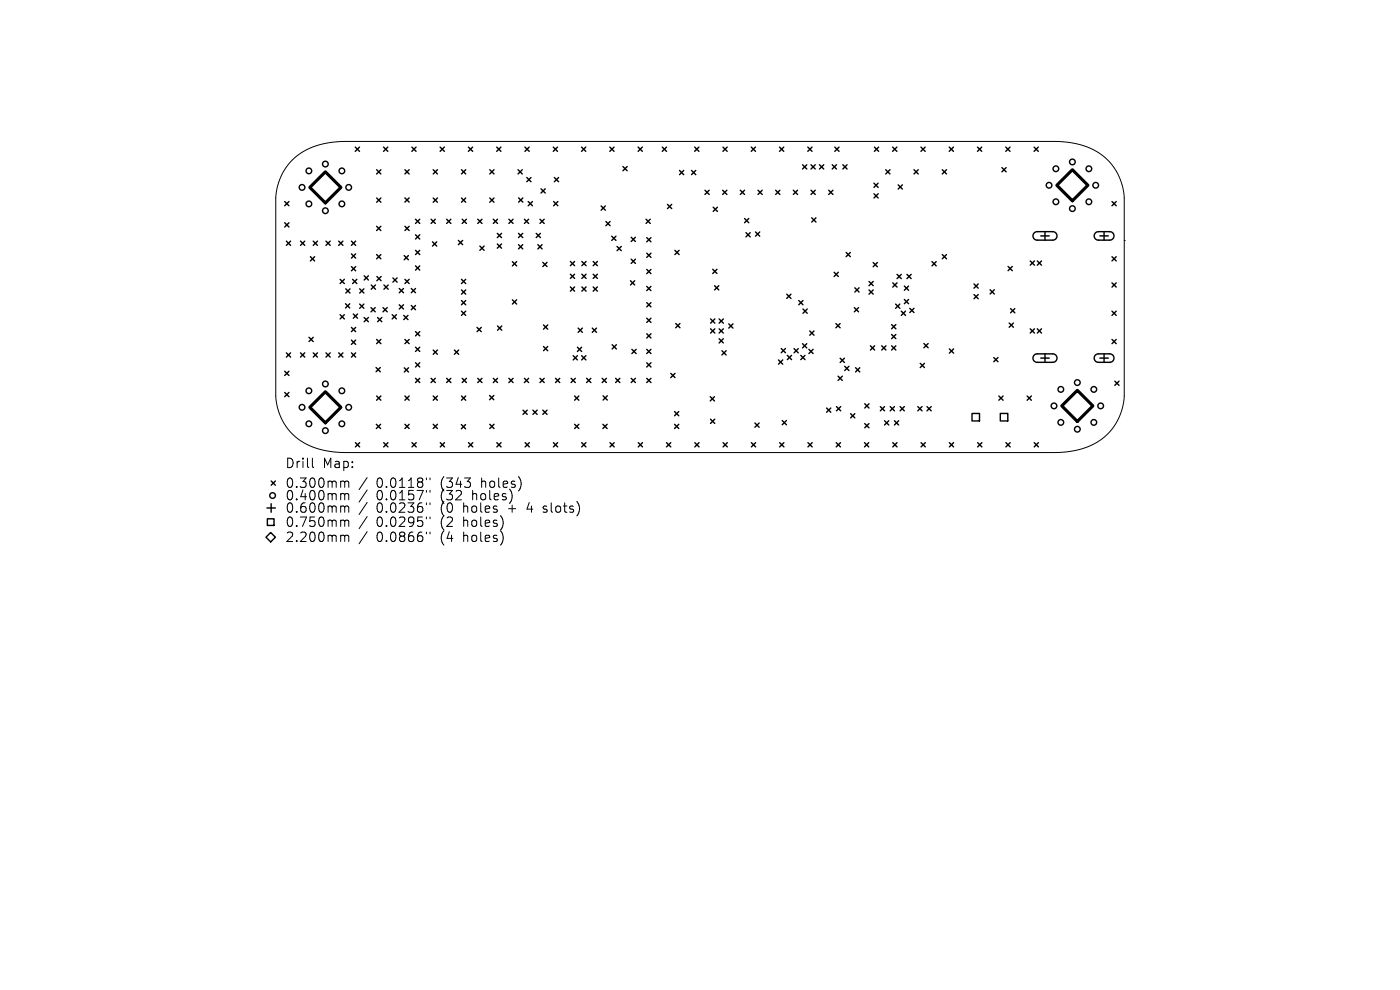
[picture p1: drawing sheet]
<svg xmlns="http://www.w3.org/2000/svg" width="297mm" height="210mm" viewBox="0 0 297 210" stroke-linecap="round" stroke-linejoin="round" font-family="sans-serif">
<defs><g id="words">
<g font-size="2.8">
<text x="60.4" y="99.6">Drill</text>
<text x="68.4" y="99.6">Map:</text>
<text x="60.4" y="103.8">0.300mm</text>
<text x="60.4" y="106.4">0.400mm</text>
<text x="79.9" y="103.8">0.0118&quot;</text>
<text x="79.9" y="106.4">0.0157&quot;</text>
<text x="93.6" y="103.8">(343</text>
<text x="93.6" y="106.4">(32</text>
<text x="100.5" y="106.4">holes)</text>
<text x="102.4" y="103.8">holes)</text>
<text x="60.4" y="109.1">0.600mm</text>
<text x="60.4" y="112.1">0.750mm</text>
<text x="79.9" y="109.1">0.0236&quot;</text>
<text x="79.9" y="112.1">0.0295&quot;</text>
<text x="93.6" y="109.1">(0</text>
<text x="93.6" y="112.1">(2</text>
<text x="98.6" y="109.1">holes</text>
<text x="98.6" y="112.1">holes)</text>
<text x="108.3" y="109.1">+</text>
<text x="112.5" y="109.1">4</text>
<text x="116.1" y="109.1">slots)</text>
<text x="60.4" y="115.3">2.200mm</text>
<text x="79.9" y="115.3">0.0866&quot;</text>
<text x="93.6" y="115.3">(4</text>
<text x="98.6" y="115.3">holes)</text>
</g>
</g></defs>
<g fill="none" stroke="#000" stroke-width=".21">
<path d="M62 33.9l2.1-1.6 2.6-1.2 2.9-.8 3.4-.3h150.6l3.2 .2 2.8 .6 1.7 .7 1.6 .8 1.4 1 1.2 1.2 1.1 1.4 .8 1.5 .6 1.7 .4 1.8 .1 43.1-.5 3-.8 1.9-1 1.8-1.3 1.5-1.6 1.2-1.8 1-2 .8-2.2 .5-2.5 .3h-151.4l-3.1-.2-2.8-.6-1.9-.7-1.6-.9-1.5-1-1.2-1.3-1-1.5-.9-1.6-.5-1.8-.4-1.9v-42.8l.4-2.2 .7-2.1 1.1-1.8zM238.5 51h.1M66.3 97.2v1.7l.3 .3M72.6 102.1h.2l.3 .2M72.6 104.7l.4 .1 .1 .2M72.6 107.3h.2l.3 .3M72.6 110.3l.4 .1 .1 .2M72.6 113.5h.2l.3 .3M73.1 102.3l.3-.2 .5 .1 .1 1.2M73.1 102.3v1.1M73.1 105v1M73.1 107.6v1.1"/>
<path d="M73.1 110.6v1.1M73.1 113.8v1.1M73.1 105l.3-.3 .5 .1 .1 1.2M73.1 107.6l.3-.3 .5 .1 .1 1.3M73.1 110.6l.3-.3 .5 .1 .1 1.3M73.1 113.8l.3-.3 .5 .1 .1 1.3M77.9 101.3l-1.7 2.6M77.9 103.9l-1.7 2.6M77.9 106.6l-1.7 2.5M77.9 109.6l-1.7 2.5M77.9 112.8l-1.7 2.5M90.5 101.4v.4"/>
<path d="M90.5 104v.4M90.5 106.7v.4M90.5 109.7v.4M90.5 112.9v.4M91.2 101.4v.4M91.2 104v.4M91.2 106.7v.4M91.2 109.7v.4M91.2 112.9v.4M115.2 108.6l.2 .1M115.3 107.4v.5"/>
</g>
<g fill="none" stroke="#000" stroke-width=".3">
<path d="M75.4 31.2l.9 .9M76.3 31.2l-.9 .9M79.9 36l.9 .9M80.8 36l-.9 .9M81.4 31.2l.9 .9M82.3 31.2l-.9 .9M85.9 36l.9 .9M86.8 36l-.9 .9M87.4 31.2l.9 .9M88.3 31.2l-.9 .9M91.9 36l.9 .9M92.8 36l-.9 .9"/>
<path d="M93.4 31.2l.9 .9M94.3 31.2l-.9 .9M97.9 36l.9 .9M98.8 36l-.9 .9M99.4 31.2l.9 .9M100.3 31.2l-.9 .9M103.9 36l.9 .9M104.8 36l-.9 .9M105.4 31.2l.9 .9M106.3 31.2l-.9 .9M109.9 36l.9 .9M110.8 36l-.9 .9"/>
<path d="M111.4 31.2l.9 .9M111.8 37.7l.9 .9M112.3 31.2l-.9 .9M112.7 37.7l-.9 .9M117.4 31.2l.9 .9M117.6 37.7l.9 .9M118.3 31.2l-.9 .9M118.5 37.7l-.9 .9M123.4 31.2l.9 .9M124.3 31.2l-.9 .9M129.4 31.2l.9 .9M130.3 31.2l-.9 .9"/>
<path d="M132.2 35.3l.9 .9M133.1 35.3l-.9 .9M135.4 31.2l.9 .9M136.3 31.2l-.9 .9M140.5 31.2l.9 .9M141.4 31.2l-.9 .9M144.2 36.2l.9 .9M145.1 36.2l-.9 .9M146.7 36.2l.9 .9M147.4 31.2l.9 .9M147.6 36.2l-.9 .9M148.3 31.2l-.9 .9"/>
<path d="M153.4 31.2l.9 .9M154.3 31.2l-.9 .9M159.4 31.2l.9 .9M160.3 31.2l-.9 .9M165.4 31.2l.9 .9M166.3 31.2l-.9 .9M170.3 35l.9 .9M171.2 35l-.9 .9M171.4 31.2l.9 .9M172.1 35l.9 .9M172.3 31.2l-.9 .9M173 35l-.9 .9"/>
<path d="M173.9 35l.9 .9M174.8 35l-.9 .9M176.6 35l.9 .9M177.1 31.2l.9 .9M177.5 35l-.9 .9M178 31.2l-.9 .9M178.8 35l.9 .9M179.7 35l-.9 .9M185.4 38.9l.9 .9M185.5 31.2l.9 .9M186.3 38.9l-.9 .9M186.4 31.2l-.9 .9"/>
<path d="M187.9 36l.9 .9M188.8 36l-.9 .9M189.4 31.2l.9 .9M190.3 31.2l-.9 .9M190.5 39.2l.9 .9M191.4 39.2l-.9 .9M193.9 36l.9 .9M194.8 36l-.9 .9M195.4 31.2l.9 .9M196.3 31.2l-.9 .9M199.9 36l.9 .9M200.8 36l-.9 .9"/>
<path d="M201.4 31.2l.9 .9M202.3 31.2l-.9 .9M207.4 31.2l.9 .9M208.3 31.2l-.9 .9M212.6 35.6l.9 .9M213.4 31.2l.9 .9M213.5 35.6l-.9 .9M214.3 31.2l-.9 .9M219.4 31.2l.9 .9M220.3 31.2l-.9 .9M60.4 42.8l.9 .9M60.4 47.3l.9 .9"/>
<path d="M60.8 51.2l.9 .9M61.3 42.8l-.9 .9M61.3 47.3l-.9 .9M61.7 51.2l-.9 .9M63.8 51.2l.9 .9M64.7 51.2l-.9 .9M65.9 54.5l.9 .9M66.5 51.2l.9 .9M66.8 54.5l-.9 .9M67.4 51.2l-.9 .9M69.2 51.2l.9 .9M70.1 51.2l-.9 .9"/>
<path d="M71.9 51.2l.9 .9M72.2 59.3l.9 .9M72.8 51.2l-.9 .9M73.1 59.3l-.9 .9M74.6 56.6l.9 .9M74.6 53.9l.9 .9M74.6 51.2l.9 .9M74.8 59.3l.9 .9M75.5 51.2l-.9 .9M75.5 53.9l-.9 .9M75.5 56.6l-.9 .9M75.7 59.3l-.9 .9"/>
<path d="M77.3 58.5l.9 .9M78.2 58.5l-.9 .9M79.9 42l.9 .9M79.9 48l.9 .9M79.9 54l.9 .9M80 58.7l.9 .9M80.8 42l-.9 .9M80.8 48l-.9 .9M80.8 54l-.9 .9M80.9 58.7l-.9 .9M83.3 59l.9 .9M84.2 59l-.9 .9"/>
<path d="M85.7 54.2l.9 .9M85.9 42l.9 .9M85.9 48l.9 .9M85.9 59.3l.9 .9M86.6 54.2l-.9 .9M86.8 42l-.9 .9M86.8 48l-.9 .9M86.8 59.3l-.9 .9M88.1 46.5l.9 .9M88.1 49.8l.9 .9M88.1 53.1l.9 .9M88.1 56.4l.9 .9"/>
<path d="M89 46.5l-.9 .9M89 49.8l-.9 .9M89 53.1l-.9 .9M89 56.4l-.9 .9M91.4 46.5l.9 .9M91.7 51.3l.9 .9M91.9 42l.9 .9M92.3 46.5l-.9 .9M92.6 51.3l-.9 .9M92.8 42l-.9 .9M94.7 46.5l.9 .9M95.6 46.5l-.9 .9"/>
<path d="M97.2 51l.9 .9M97.9 42l.9 .9M97.9 59.3l.9 .9M98 46.5l.9 .9M98.1 51l-.9 .9M98.8 42l-.9 .9M98.8 59.3l-.9 .9M98.9 46.5l-.9 .9M101.3 46.5l.9 .9M101.8 52.2l.9 .9M102.2 46.5l-.9 .9M102.7 52.2l-.9 .9"/>
<path d="M103.9 42l.9 .9M104.6 46.5l.9 .9M104.8 42l-.9 .9M105.5 49.5l.9 .9M105.5 51.8l.9 .9M105.5 46.5l-.9 .9M106.4 49.5l-.9 .9M106.4 51.8l-.9 .9M107.9 46.5l.9 .9M108.7 55.5l.9 .9M108.8 46.5l-.9 .9M109.6 55.5l-.9 .9"/>
<path d="M110 51.9l.9 .9M110 49.5l.9 .9M110 42l.9 .9M110.9 49.5l-.9 .9M110.9 51.9l-.9 .9M110.9 42l-.9 .9M111.2 46.5l.9 .9M112.1 42.8l.9 .9M112.1 46.5l-.9 .9M113 42.8l-.9 .9M113.7 49.5l.9 .9M114.1 51.9l.9 .9"/>
<path d="M114.5 46.5l.9 .9M114.6 49.5l-.9 .9M114.8 40.1l.9 .9M115 51.9l-.9 .9M115.1 55.7l.9 .9M115.4 46.5l-.9 .9M115.7 40.1l-.9 .9M116 55.7l-.9 .9M117.5 42.8l.9 .9M118.4 42.8l-.9 .9M121 55.5l.9 .9M121 58.2l.9 .9"/>
<path d="M121.9 55.5l-.9 .9M121.9 58.2l-.9 .9M123.4 55.5l.9 .9M123.4 58.2l.9 .9M124.3 58.2l-.9 .9M124.3 55.5l-.9 .9M125.8 55.5l.9 .9M125.8 58.2l.9 .9M126.7 55.5l-.9 .9M126.7 58.2l-.9 .9M127.5 43.7l.9 .9M128.4 43.7l-.9 .9"/>
<path d="M128.5 47l.9 .9M129.4 47l-.9 .9M129.8 50.1l.9 .9M130.7 50.1l-.9 .9M130.9 52.3l.9 .9M131.8 52.3l-.9 .9M133.7 59.6l.9 .9M133.9 50.3l.9 .9M133.9 55l.9 .9M134.6 59.6l-.9 .9M134.8 50.3l-.9 .9M134.8 55l-.9 .9"/>
<path d="M137 46.5l.9 .9M137.2 50.4l.9 .9M137.2 53.7l.9 .9M137.2 57.2l.9 .9M137.9 46.5l-.9 .9M138.1 50.4l-.9 .9M138.1 53.7l-.9 .9M138.1 57.2l-.9 .9M141.6 43.4l.9 .9M142.5 43.4l-.9 .9M143.2 53.1l.9 .9M144.1 53.1l-.9 .9"/>
<path d="M149.6 40.4l.9 .9M150.5 40.4l-.9 .9M151.2 57.1l.9 .9M151.3 44l.9 .9M152.1 57.1l-.9 .9M152.2 44l-.9 .9M153.3 40.4l.9 .9M154.2 40.4l-.9 .9M157.1 40.4l.9 .9M158 40.4l-.9 .9M158 46.4l.9 .9M158.3 49.4l.9 .9"/>
<path d="M158.9 46.4l-.9 .9M159.2 49.4l-.9 .9M160.3 49.2l.9 .9M160.8 40.4l.9 .9M161.2 49.2l-.9 .9M161.7 40.4l-.9 .9M164.6 40.4l.9 .9M165.5 40.4l-.9 .9M168.3 40.4l.9 .9M169.2 40.4l-.9 .9M172.1 40.4l.9 .9M172.2 46.2l.9 .9"/>
<path d="M173 40.4l-.9 .9M173.1 46.2l-.9 .9M175.8 40.4l.9 .9M176.7 40.4l-.9 .9M176.9 57.8l.9 .9M177.8 57.8l-.9 .9M179.5 53.6l.9 .9M180.4 53.6l-.9 .9M184.4 59.7l.9 .9M185.2 55.7l.9 .9M185.3 59.7l-.9 .9M185.4 41.1l.9 .9"/>
<path d="M186.1 55.7l-.9 .9M186.3 41.1l-.9 .9M190.3 58.2l.9 .9M191.2 58.2l-.9 .9M192.4 58.2l.9 .9M193.3 58.2l-.9 .9M197.7 55.5l.9 .9M198.6 55.5l-.9 .9M199.9 54l.9 .9M200.8 54l-.9 .9M213.8 56.5l.9 .9M214.7 56.5l-.9 .9"/>
<path d="M218.6 55.4l.9 .9M219.4 49.4l.6-.3h3.3a.9 .9 0 0 1 .9 .9 .9 .9 0 0 1-.9 .9h-3.3a.9 .9 0 0 1-.8-.5 .9 .9 0 0 1 .2-1zM219.5 55.4l-.9 .9M220.1 55.4l.9 .9M220.8 50h1.8M221 55.4l-.9 .9M221.7 49.1v1.8M232.4 49.4l.5-.3h2.5a.9 .9 0 0 1 .9 .9 .9 .9 0 0 1-.9 .9h-2.4a.9 .9 0 0 1-.8-.5 .9 .9 0 0 1 .2-1zM233.3 50h1.8M234.2 49.1v1.8M235.9 42.8l.9 .9M235.9 54.5l.9 .9"/>
<path d="M236.8 42.8l-.9 .9M236.8 54.5l-.9 .9M60.4 78.8l.9 .9M60.8 74.9l.9 .9M61.3 78.8l-.9 .9M61.7 74.9l-.9 .9M63.8 74.9l.9 .9M64.7 74.9l-.9 .9M65.6 71.6l.9 .9M66.5 71.6l-.9 .9M66.5 74.9l.9 .9M67.4 74.9l-.9 .9"/>
<path d="M69.2 74.9l.9 .9M70.1 74.9l-.9 .9M71.9 74.9l.9 .9M72.2 66.8l.9 .9M72.8 74.9l-.9 .9M73.1 66.8l-.9 .9M73.3 64.4l.9 .9M73.4 61.3l.9 .9M74.2 64.4l-.9 .9M74.3 61.3l-.9 .9M74.6 69.5l.9 .9M74.6 72.2l.9 .9"/>
<path d="M74.6 74.9l.9 .9M74.9 66.6l.9 .9M75.5 69.5l-.9 .9M75.5 72.2l-.9 .9M75.5 74.9l-.9 .9M75.8 66.6l-.9 .9M76.3 61.3l.9 .9M76.3 64.5l.9 .9M77.2 61.3l-.9 .9M77.2 64.5l-.9 .9M77.3 67.4l.9 .9M78.2 67.4l-.9 .9"/>
<path d="M78.7 65.3l.9 .9M78.8 60.5l.9 .9M79.6 65.3l-.9 .9M79.7 60.5l-.9 .9M79.8 78l.9 .9M79.9 72l.9 .9M80.1 67.4l.9 .9M80.7 78l-.9 .9M80.8 72l-.9 .9M81 67.4l-.9 .9M81.2 65.3l.9 .9M81.5 60.5l.9 .9"/>
<path d="M82.1 65.3l-.9 .9M82.4 60.5l-.9 .9M83.2 66.8l.9 .9M84.1 66.8l-.9 .9M84.7 61.2l.9 .9M84.7 64.7l.9 .9M85.6 61.2l-.9 .9M85.6 64.7l-.9 .9M85.7 66.9l.9 .9M85.8 78l.9 .9M85.9 72l.9 .9M86.6 66.9l-.9 .9"/>
<path d="M86.7 78l-.9 .9M86.8 72l-.9 .9M87.2 61.2l.9 .9M87.2 64.8l.9 .9M88.1 61.2l-.9 .9M88.1 64.8l-.9 .9M88.1 70.4l.9 .9M88.1 73.7l.9 .9M88.1 77l.9 .9M89 70.4l-.9 .9M89 73.7l-.9 .9M89 77l-.9 .9"/>
<path d="M91.9 74.3l.9 .9M92.8 74.3l-.9 .9M96.4 74.3l.9 .9M97.3 74.3l-.9 .9M97.9 61.5l.9 .9M97.9 63.8l.9 .9M97.9 66l.9 .9M98.8 66l-.9 .9M98.8 61.5l-.9 .9M98.8 63.8l-.9 .9M101.2 69.5l.9 .9M102.1 69.5l-.9 .9"/>
<path d="M105.5 69.2l.9 .9M106.4 69.2l-.9 .9M108.7 63.6l.9 .9M109.6 63.6l-.9 .9M115.3 68.9l.9 .9M115.3 73.5l.9 .9M116.2 68.9l-.9 .9M116.2 73.5l-.9 .9M121 60.9l.9 .9M121.6 75.5l.9 .9M121.9 60.9l-.9 .9M122.5 73.7l.9 .9"/>
<path d="M122.5 75.5l-.9 .9M122.6 69.6l.9 .9M123.4 73.7l-.9 .9M123.4 75.5l.9 .9M123.4 60.9l.9 .9M123.5 69.6l-.9 .9M124.3 75.5l-.9 .9M124.3 60.9l-.9 .9M125.6 69.6l.9 .9M125.8 60.9l.9 .9M126.5 69.6l-.9 .9M126.7 60.9l-.9 .9"/>
<path d="M129.9 73.1l.9 .9M130.8 73.1l-.9 .9M134 74.1l.9 .9M134.9 74.1l-.9 .9M137.2 60.8l.9 .9M137.2 64.2l.9 .9M137.2 67.5l.9 .9M137.2 70.8l.9 .9M137.2 74.1l.9 .9M137.2 77l.9 .9M138.1 60.8l-.9 .9M138.1 74.1l-.9 .9"/>
<path d="M138.1 64.2l-.9 .9M138.1 67.5l-.9 .9M138.1 70.8l-.9 .9M138.1 77l-.9 .9M142.3 79.2l.9 .9M143.2 79.2l-.9 .9M143.3 68.6l.9 .9M144.2 68.6l-.9 .9M150.8 67.7l.9 .9M150.8 69.8l.9 .9M151.6 60.6l.9 .9M151.7 67.7l-.9 .9"/>
<path d="M151.7 69.8l-.9 .9M152.5 60.6l-.9 .9M152.6 67.7l.9 .9M152.6 69.8l.9 .9M152.6 71.9l.9 .9M153.2 74.4l.9 .9M153.5 67.7l-.9 .9M153.5 69.8l-.9 .9M153.5 71.9l-.9 .9M154.1 74.4l-.9 .9M154.6 68.7l.9 .9M155.5 68.7l-.9 .9"/>
<path d="M165.2 76.4l.9 .9M165.7 73.9l.9 .9M166.1 76.4l-.9 .9M166.6 73.9l-.9 .9M166.9 62.4l.9 .9M167 75.4l.9 .9M167.8 62.4l-.9 .9M167.9 75.4l-.9 .9M168.5 74l.9 .9M169.4 74l-.9 .9M169.4 63.8l.9 .9M169.9 75.4l.9 .9"/>
<path d="M170.3 72.9l.9 .9M170.3 63.8l-.9 .9M170.3 65.6l.9 .9M170.8 75.4l-.9 .9M171.2 72.9l-.9 .9M171.2 65.6l-.9 .9M171.6 74.1l.9 .9M171.8 70.2l.9 .9M172.5 74.1l-.9 .9M172.7 70.2l-.9 .9M177.3 68.6l.9 .9M177.8 79.8l.9 .9"/>
<path d="M178.2 68.6l-.9 .9M178.2 76l.9 .9M178.7 79.8l-.9 .9M179.1 76l-.9 .9M179.2 77.7l.9 .9M180.1 77.7l-.9 .9M181.2 65.3l.9 .9M181.4 61.1l.9 .9M181.5 78l.9 .9M182.1 65.3l-.9 .9M182.3 61.1l-.9 .9M182.4 78l-.9 .9"/>
<path d="M184.4 61.5l.9 .9M184.7 73.4l.9 .9M185.3 61.5l-.9 .9M185.6 73.4l-.9 .9M187.1 73.4l.9 .9M188 73.4l-.9 .9M189.2 68.9l.9 .9M189.2 71l.9 .9M189.2 73.4l.9 .9M189.4 60l.9 .9M190 64.5l.9 .9M190.1 68.9l-.9 .9"/>
<path d="M190.1 71l-.9 .9M190.1 73.4l-.9 .9M190.3 60l-.9 .9M190.9 64.5l-.9 .9M191.2 66l.9 .9M191.9 60.7l.9 .9M191.9 63.5l.9 .9M192.1 66l-.9 .9M192.8 60.7l-.9 .9M192.8 63.5l-.9 .9M193 65.4l.9 .9M193.9 65.4l-.9 .9"/>
<path d="M195.2 77.1l.9 .9M196 72.9l.9 .9M196.1 77.1l-.9 .9M196.9 72.9l-.9 .9M201.4 74l.9 .9M202.3 74l-.9 .9M206.6 60.2l.9 .9M206.6 62.5l.9 .9M207.5 62.5l-.9 .9M207.5 60.2l-.9 .9M210 61.5l.9 .9M210.8 75.8l.9 .9"/>
<path d="M210.9 61.5l-.9 .9M211.7 75.8l-.9 .9M214.1 68.5l.9 .9M214.4 65.5l.9 .9M215 68.5l-.9 .9M215.3 65.5l-.9 .9M218.6 69.8l.9 .9M219.4 75.3l.6-.2h3.3a.9 .9 0 0 1 .9 .9 .9 .9 0 0 1-.9 .9h-3.3a.9 .9 0 0 1-.8-.6 .9 .9 0 0 1 .2-1zM219.5 69.8l-.9 .9M220.1 69.8l.9 .9M220.8 76h1.8M221 69.8l-.9 .9"/>
<path d="M221.7 75.1v1.8M232.4 75.3l.5-.2h2.5a.9 .9 0 0 1 .9 .9 .9 .9 0 0 1-.9 .9h-2.4a.9 .9 0 0 1-.8-.6 .9 .9 0 0 1 .2-1zM233.3 76h1.8M234.2 75.1v1.8M235.9 60l.9 .9M235.9 66l.9 .9M235.9 72l.9 .9M236.8 60l-.9 .9M236.8 66l-.9 .9M236.8 72l-.9 .9M60.4 83.3l.9 .9M61.3 83.3l-.9 .9"/>
<path d="M75.4 93.9l.9 .9M76.3 93.9l-.9 .9M79.8 90l.9 .9M79.9 84l.9 .9M80.7 90l-.9 .9M80.8 84l-.9 .9M81.4 93.9l.9 .9M82.3 93.9l-.9 .9M85.9 90l.9 .9M85.9 84l.9 .9M86.8 84l-.9 .9M86.8 90l-.9 .9"/>
<path d="M87.4 93.9l.9 .9M88.1 80.3l.9 .9M88.3 93.9l-.9 .9M89 80.3l-.9 .9M91.4 80.3l.9 .9M91.9 84l.9 .9M91.9 90l.9 .9M92.3 80.3l-.9 .9M92.8 84l-.9 .9M92.8 90l-.9 .9M93.4 93.9l.9 .9M94.3 93.9l-.9 .9"/>
<path d="M94.7 80.3l.9 .9M95.6 80.3l-.9 .9M97.9 90.1l.9 .9M97.9 84l.9 .9M98 80.3l.9 .9M98.8 90.1l-.9 .9M98.8 84l-.9 .9M98.9 80.3l-.9 .9M99.4 93.9l.9 .9M100.3 93.9l-.9 .9M101.3 80.3l.9 .9M102.2 80.3l-.9 .9"/>
<path d="M103.9 83.9l.9 .9M103.9 90l.9 .9M104.6 80.3l.9 .9M104.8 83.9l-.9 .9M104.8 90l-.9 .9M105.4 93.9l.9 .9M105.5 80.3l-.9 .9M106.3 93.9l-.9 .9M107.9 80.3l.9 .9M108.8 80.3l-.9 .9M110.9 87l.9 .9M111.2 80.3l.9 .9"/>
<path d="M111.4 93.9l.9 .9M111.8 87l-.9 .9M112.1 80.3l-.9 .9M112.3 93.9l-.9 .9M113 87l.9 .9M113.9 87l-.9 .9M114.5 80.3l.9 .9M115.1 87l.9 .9M115.4 80.3l-.9 .9M116 87l-.9 .9M117.4 93.9l.9 .9M117.8 80.3l.9 .9"/>
<path d="M118.3 93.9l-.9 .9M118.7 80.3l-.9 .9M121.1 80.3l.9 .9M121.9 90l.9 .9M121.9 84l.9 .9M122 80.3l-.9 .9M122.8 84l-.9 .9M122.8 90l-.9 .9M123.4 93.9l.9 .9M124.3 93.9l-.9 .9M124.4 80.3l.9 .9M125.3 80.3l-.9 .9"/>
<path d="M127.7 80.3l.9 .9M127.9 90l.9 .9M127.9 84l.9 .9M128.6 80.3l-.9 .9M128.8 90l-.9 .9M128.8 84l-.9 .9M129.4 93.9l.9 .9M130.3 93.9l-.9 .9M130.6 80.3l.9 .9M131.5 80.3l-.9 .9M133.9 80.3l.9 .9M134.8 80.3l-.9 .9"/>
<path d="M135.4 93.9l.9 .9M136.3 93.9l-.9 .9M137.2 80.3l.9 .9M138.1 80.3l-.9 .9M141.4 93.9l.9 .9M142.3 93.9l-.9 .9M143.1 90l.9 .9M143.1 87.3l.9 .9M144 87.3l-.9 .9M144 90l-.9 .9M147.4 93.9l.9 .9M148.3 93.9l-.9 .9"/>
<path d="M150.7 84.2l.9 .9M150.7 88.9l.9 .9M151.6 84.2l-.9 .9M151.6 88.9l-.9 .9M153.4 93.9l.9 .9M154.3 93.9l-.9 .9M159.4 93.9l.9 .9M160.1 89.7l.9 .9M160.3 93.9l-.9 .9M161 89.7l-.9 .9M165.4 93.9l.9 .9M165.9 89.2l.9 .9"/>
<path d="M166.3 93.9l-.9 .9M166.8 89.2l-.9 .9M171.4 93.9l.9 .9M172.3 93.9l-.9 .9M175.4 86.6l.9 .9M176.3 86.6l-.9 .9M177.4 93.9l.9 .9M177.5 86.3l.9 .9M178.3 93.9l-.9 .9M178.4 86.3l-.9 .9M180.5 87.8l.9 .9M181.4 87.8l-.9 .9"/>
<path d="M183.4 93.9l.9 .9M183.5 85.7l.9 .9M183.5 89.9l.9 .9M184.3 93.9l-.9 .9M184.4 85.7l-.9 .9M184.4 89.9l-.9 .9M186.8 86.3l.9 .9M187.7 86.3l-.9 .9M187.7 89.3l.9 .9M188.6 89.3l-.9 .9M188.9 86.3l.9 .9M189.4 93.9l.9 .9"/>
<path d="M189.8 89.3l.9 .9M189.8 86.3l-.9 .9M190.3 93.9l-.9 .9M190.7 89.3l-.9 .9M191 86.3l.9 .9M191.9 86.3l-.9 .9M194.7 86.3l.9 .9M195.4 93.9l.9 .9M195.6 86.3l-.9 .9M196.3 93.9l-.9 .9M196.7 86.3l.9 .9M197.6 86.3l-.9 .9"/>
<path d="M201.4 93.9l.9 .9M202.3 93.9l-.9 .9M206.2 87.7h1.6v1.6h-1.6zM207.4 93.9l.9 .9M208.3 93.9l-.9 .9M211.9 84l.9 .9M212.2 87.7h1.6v1.6h-1.6zM212.8 84l-.9 .9M213.4 93.9l.9 .9M214.3 93.9l-.9 .9M217.9 84l.9 .9M218.8 84l-.9 .9"/>
<path d="M219.4 93.9l.9 .9M220.3 93.9l-.9 .9M236.5 80.9l.9 .9M237.4 80.9l-.9 .9M56.6 107.8h1.8M56.7 110.1h1.4v1.4h-1.4zM57.4 113l1 1-1 1-1-1zM57.5 102l.9 .9M57.5 106.9v1.8M58.4 102l-.9 .9"/>
<circle cx="64.1" cy="39.8" r=".6"/>
<circle cx="65.5" cy="36.3" r=".6"/>
<circle cx="69" cy="34.8" r=".6"/>
<circle cx="72.5" cy="36.3" r=".6"/>
<circle cx="74" cy="39.8" r=".6"/>
<circle cx="222.5" cy="39.3" r=".6"/>
<circle cx="224" cy="35.8" r=".6"/>
<circle cx="227.5" cy="34.4" r=".6"/>
<circle cx="231" cy="35.8" r=".6"/>
<circle cx="232.4" cy="39.3" r=".6"/>
<circle cx="65.5" cy="43.3" r=".6"/>
<circle cx="69" cy="44.7" r=".6"/>
<circle cx="72.5" cy="43.3" r=".6"/>
<circle cx="224" cy="42.8" r=".6"/>
<circle cx="227.5" cy="44.3" r=".6"/>
<circle cx="231" cy="42.8" r=".6"/>
<circle cx="64.1" cy="86.4" r=".6"/>
<circle cx="65.5" cy="82.9" r=".6"/>
<circle cx="65.5" cy="89.9" r=".6"/>
<circle cx="69" cy="81.5" r=".6"/>
<circle cx="69" cy="91.4" r=".6"/>
<circle cx="72.5" cy="82.9" r=".6"/>
<circle cx="72.5" cy="89.9" r=".6"/>
<circle cx="74" cy="86.4" r=".6"/>
<circle cx="223.6" cy="86.1" r=".6"/>
<circle cx="225" cy="89.6" r=".6"/>
<circle cx="225" cy="82.6" r=".6"/>
<circle cx="228.5" cy="91.1" r=".6"/>
<circle cx="228.5" cy="81.2" r=".6"/>
<circle cx="232" cy="89.6" r=".6"/>
<circle cx="232" cy="82.6" r=".6"/>
<circle cx="233.5" cy="86.1" r=".6"/>
<circle cx="57.8" cy="105.1" r=".6"/>
</g>
<path d="M65.7 39.8l3.3-3.3 3.3 3.3-3.3 3.3zM224.2 39.3l3.3-3.3 3.3 3.3-3.3 3.3zM65.7 86.4l3.3-3.3 3.3 3.3-3.3 3.3zM225.2 86.1l3.3-3.3 3.3 3.3-3.3 3.3z" fill="none" stroke="#000" stroke-width=".66"/>
<use href="#words"/>
</svg>
